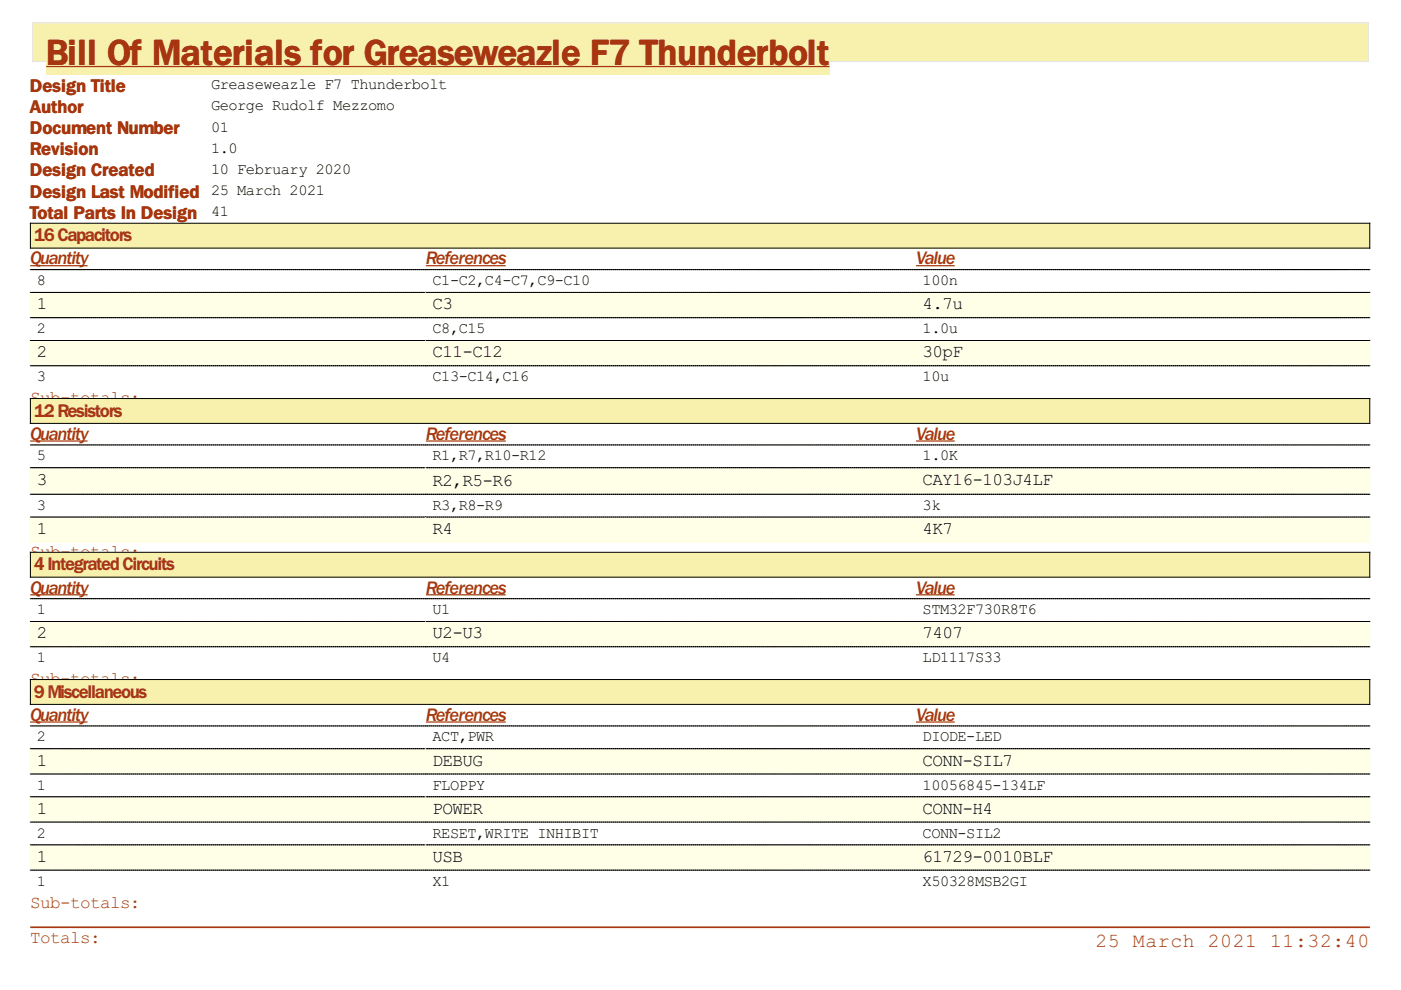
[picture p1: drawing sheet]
<svg xmlns="http://www.w3.org/2000/svg" width="297mm" height="210mm" viewBox="0 0 297 210" stroke-linecap="round" stroke-linejoin="round" font-family="sans-serif">
<defs><g id="words">
<text font-size="9" fill="#a73610" x="9.7" y="13.8">Bill Of Materials for Greaseweazle F7 Thunderbolt</text>
<g font-size="4.8" fill="#a73610">
<text x="232.3" y="200.8">25 March 2021</text>
<text x="269.3" y="200.8">11:32:40</text>
</g>
<g font-size="4.5" fill="#a73610">
<text x="6.3" y="19.4">Design Title</text>
<text x="6.3" y="23.9">Author</text>
<text x="6.3" y="28.4">Document Number</text>
<text x="6.3" y="32.9">Revision</text>
<text x="6.3" y="37.4">Design Created</text>
<text x="6.3" y="41.9">Design Last Modified</text>
<text x="6.3" y="46.4">Total Parts In Design</text>
<text x="7.2" y="51.2">16Capacitors</text>
<text x="6.4" y="56.1">Quantity</text>
<text x="90.3" y="56.1">References</text>
<text x="194.2" y="56.1">Value</text>
<text x="7.2" y="88.3">12Resistors</text>
<text x="6.4" y="93.2">Quantity</text>
<text x="90.3" y="93.2">References</text>
<text x="194.2" y="93.2">Value</text>
<text x="6.4" y="125.8">Quantity</text>
<text x="7.2" y="120.9">4IntegratedCircuits</text>
<text x="90.3" y="125.8">References</text>
<text x="194.2" y="125.8">Value</text>
<text x="7.2" y="147.9">9Miscellaneous</text>
<text x="6.4" y="152.8">Quantity</text>
<text x="90.3" y="152.8">References</text>
<text x="194.2" y="152.8">Value</text>
</g>
<g font-size="4.2">
<text x="7.8" y="65.6">1</text>
<text x="91.7" y="65.6">C3</text>
<text x="195.6" y="65.6">4.7u</text>
<text x="7.8" y="75.8">2</text>
<text x="91.7" y="75.8">C11-C12</text>
<text x="195.6" y="75.8">30pF</text>
<text x="7.8" y="102.7">3</text>
<text x="91.7" y="103">R2,R5-R6</text>
<text x="195.6" y="102.7">CAY16-103J4LF</text>
<text x="7.8" y="113.2">1</text>
<text x="91.7" y="113.2">R4</text>
<text x="195.6" y="113.2">4K7</text>
<text x="7.8" y="135.3">2</text>
<text x="91.7" y="135.3">U2-U3</text>
<text x="195.6" y="135.3">7407</text>
<text x="7.8" y="162.3">1</text>
<text x="91.7" y="162.3">DEBUG</text>
<text x="195.6" y="162.3">CONN-SIL7</text>
<text x="7.8" y="172.5">1</text>
<text x="91.7" y="172.5">POWER</text>
<text x="195.6" y="172.5">CONN-H4</text>
<text x="7.8" y="182.7">1</text>
<text x="91.7" y="182.7">USB</text>
<text x="195.6" y="182.7">61729-0010BLF</text>
</g>
<g font-size="4.2" fill="#a73610">
<text x="6.4" y="85.5">Sub-totals:</text>
<text x="6.4" y="118.1">Sub-totals:</text>
<text x="6.4" y="145.1">Sub-totals:</text>
<text x="6.4" y="192.5">Sub-totals:</text>
<text x="6.4" y="199.9">Totals:</text>
</g>
<g font-size="3.7">
<text x="44.8" y="18.9">Greaseweazle F7 Thunderbolt</text>
<text x="44.8" y="23.4">George Rudolf Mezzomo</text>
<text x="44.8" y="27.9">01</text>
<text x="44.8" y="32.4">1.0</text>
<text x="44.8" y="36.9">10 February 2020</text>
<text x="44.8" y="41.4">25 March 2021</text>
<text x="44.8" y="45.9">41</text>
<text x="7.8" y="60.5">8</text>
<text x="91.7" y="60.5">C1-C2,C4-C7,C9-C10</text>
<text x="195.6" y="60.5">100n</text>
<text x="7.8" y="70.7">2</text>
<text x="91.7" y="70.7">C8,C15</text>
<text x="195.6" y="70.7">1.0u</text>
<text x="7.8" y="80.8">3</text>
<text x="91.7" y="80.8">C13-C14,C16</text>
<text x="195.6" y="80.8">10u</text>
<text x="7.8" y="97.6">5</text>
<text x="91.7" y="97.6">R1,R7,R10-R12</text>
<text x="195.6" y="97.6">1.0K</text>
<text x="7.8" y="108.1">3</text>
<text x="91.7" y="108.1">R3,R8-R9</text>
<text x="195.6" y="108.1">3k</text>
<text x="7.8" y="130.2">1</text>
<text x="91.7" y="130.2">U1</text>
<text x="195.6" y="130.2">STM32F730R8T6</text>
<text x="7.8" y="140.4">1</text>
<text x="91.7" y="140.4">U4</text>
<text x="195.6" y="140.4">LD1117S33</text>
<text x="7.8" y="157.2">2</text>
<text x="91.7" y="157.2">ACT,PWR</text>
<text x="195.6" y="157.2">DIODE-LED</text>
<text x="7.8" y="167.4">1</text>
<text x="91.7" y="167.4">FLOPPY</text>
<text x="195.6" y="167.4">10056845-134LF</text>
<text x="7.8" y="177.6">2</text>
<text x="91.7" y="177.6">RESET,WRITE INHIBIT</text>
<text x="195.6" y="177.6">CONN-SIL2</text>
<text x="7.8" y="187.8">1</text>
<text x="91.7" y="187.8">X1</text>
<text x="195.6" y="187.8">X50328MSB2GI</text>
</g>
</g></defs>
<path d="M6.8 4.7h283.4v8.5h-283.4z" fill="#f7f1ad"/>
<path d="M7 4.8h283.1v8.3h-283.1z" fill="none" stroke="#e2e2ef" stroke-width=".21"/>
<path d="M9.8 6.9h166.1v9h-166.1z" fill="#f7f1ad"/>
<path d="M9.8 14.1h166.1" fill="none" stroke="#a73610" stroke-width=".26"/>
<path d="M6.4 47.3h284.1v5.3h-284.1z" fill="#f7f1ad"/>
<path d="M6.4 47.3h284v5.3h-284z" fill="none" stroke="#000" stroke-width=".21"/>
<path d="M7.1 47.6h20.7v4.5h-20.7z" fill="#f7f1ad"/>
<path d="M6.4 56.3h12.2M90.3 56.3h16.9M194.2 56.3h8.2" fill="none" stroke="#a73610" stroke-width=".26"/>
<path d="M6.4 57.2h83.9M90.3 57.2h103.9M194.3 57.2h96.1" fill="none" stroke="#000" stroke-width=".21" stroke-dasharray=".3 .1"/>
<path d="M6.4 62h83.9v5.3h-83.9z" fill="#feffe6"/>
<path d="M6.4 62h83.9" fill="none" stroke="#000" stroke-width=".21" stroke-dasharray=".3 .1"/>
<g fill="#feffe6">
<path d="M7.7 62.2h2.1v4.2h-2.1z"/>
<path d="M90.3 62h103.9v5.3h-103.9z"/>
</g>
<path d="M90.3 62h103.9" fill="none" stroke="#000" stroke-width=".21" stroke-dasharray=".3 .1"/>
<g fill="#feffe6">
<path d="M91.5 62.2h4.2v4.2h-4.2z"/>
<path d="M194.2 62h96.3v5.3h-96.3z"/>
</g>
<path d="M194.3 62h96.1" fill="none" stroke="#000" stroke-width=".21" stroke-dasharray=".3 .1"/>
<path d="M195.4 62.2h8.5v4.2h-8.5z" fill="#feffe6"/>
<path d="M6.4 67.4h83.9M90.3 67.4h103.9M194.3 67.4h96.1" fill="none" stroke="#000" stroke-width=".21" stroke-dasharray=".3 .1"/>
<path d="M6.4 72.2h83.9v5.3h-83.9z" fill="#feffe6"/>
<path d="M6.4 72.2h83.9" fill="none" stroke="#000" stroke-width=".21" stroke-dasharray=".3 .1"/>
<g fill="#feffe6">
<path d="M7.7 72.5h2.1v4.2h-2.1z"/>
<path d="M90.3 72.2h103.9v5.3h-103.9z"/>
</g>
<path d="M90.3 72.2h103.9" fill="none" stroke="#000" stroke-width=".21" stroke-dasharray=".3 .1"/>
<g fill="#feffe6">
<path d="M91.5 72.5h14.8v4.2h-14.8z"/>
<path d="M194.2 72.2h96.3v5.3h-96.3z"/>
</g>
<path d="M194.3 72.2h96.1" fill="none" stroke="#000" stroke-width=".21" stroke-dasharray=".3 .1"/>
<path d="M195.4 72.5h8.5v4.2h-8.5z" fill="#feffe6"/>
<path d="M6.4 77.6h83.9M90.3 77.6h103.9M194.3 77.6h96.1" fill="none" stroke="#000" stroke-width=".21" stroke-dasharray=".3 .1"/>
<path d="M6.4 84.5h284.1v5.3h-284.1z" fill="#f7f1ad"/>
<path d="M6.4 84.5h284v5.3h-284z" fill="none" stroke="#000" stroke-width=".21"/>
<path d="M7.1 84.6h18.6v4.5h-18.6z" fill="#f7f1ad"/>
<path d="M6.4 93.5h12.2M90.3 93.5h16.9M194.2 93.5h8.2" fill="none" stroke="#a73610" stroke-width=".26"/>
<path d="M6.4 94.3h83.9M90.3 94.3h103.9M194.3 94.3h96.1" fill="none" stroke="#000" stroke-width=".21" stroke-dasharray=".3 .1"/>
<path d="M6.4 99.1h83.9v5.7h-83.9z" fill="#feffe6"/>
<path d="M6.4 99.2h83.9" fill="none" stroke="#000" stroke-width=".21" stroke-dasharray=".3 .1"/>
<g fill="#feffe6">
<path d="M7.7 99.4h2.1v4.3h-2.1z"/>
<path d="M90.3 99.1h103.9v5.7h-103.9z"/>
</g>
<path d="M90.3 99.2h103.9" fill="none" stroke="#000" stroke-width=".21" stroke-dasharray=".3 .1"/>
<g fill="#feffe6">
<path d="M91.5 99.4h16.9v4.5h-16.9z"/>
<path d="M194.2 99.1h96.3v5.7h-96.3z"/>
</g>
<path d="M194.3 99.2h96.1" fill="none" stroke="#000" stroke-width=".21" stroke-dasharray=".3 .1"/>
<path d="M195.4 99.4h27.5v4.3h-27.5z" fill="#feffe6"/>
<path d="M6.4 104.8h83.9M90.3 104.8h103.9M194.3 104.8h96.1" fill="none" stroke="#000" stroke-width=".21" stroke-dasharray=".3 .1"/>
<path d="M6.4 109.6h83.9v5.3h-83.9z" fill="#feffe6"/>
<path d="M6.4 109.6h83.9" fill="none" stroke="#000" stroke-width=".21" stroke-dasharray=".3 .1"/>
<g fill="#feffe6">
<path d="M7.7 109.8h2.1v4.2h-2.1z"/>
<path d="M90.3 109.6h103.9v5.3h-103.9z"/>
</g>
<path d="M90.3 109.6h103.9" fill="none" stroke="#000" stroke-width=".21" stroke-dasharray=".3 .1"/>
<g fill="#feffe6">
<path d="M91.5 109.8h4.2v4.2h-4.2z"/>
<path d="M194.2 109.6h96.3v5.3h-96.3z"/>
</g>
<path d="M194.3 109.6h96.1" fill="none" stroke="#000" stroke-width=".21" stroke-dasharray=".3 .1"/>
<path d="M195.4 109.8h6.4v4.2h-6.4z" fill="#feffe6"/>
<path d="M6.4 117.1h284.1v5.3h-284.1z" fill="#f7f1ad"/>
<path d="M6.4 117.1h284v5.3h-284z" fill="none" stroke="#000" stroke-width=".21"/>
<path d="M7.1 117.4h29.7v4.5h-29.7z" fill="#f7f1ad"/>
<path d="M6.4 126.1h12.2M90.3 126.1h16.9M194.2 126.1h8.2" fill="none" stroke="#a73610" stroke-width=".26"/>
<path d="M6.4 126.9h83.9M90.3 126.9h103.9M194.3 126.9h96.1" fill="none" stroke="#000" stroke-width=".21" stroke-dasharray=".3 .1"/>
<path d="M6.4 131.7h83.9v5.4h-83.9z" fill="#feffe6"/>
<path d="M6.4 131.8h83.9" fill="none" stroke="#000" stroke-width=".21" stroke-dasharray=".3 .1"/>
<g fill="#feffe6">
<path d="M7.7 132h2.1v4.2h-2.1z"/>
<path d="M90.3 131.7h103.9v5.4h-103.9z"/>
</g>
<path d="M90.3 131.8h103.9" fill="none" stroke="#000" stroke-width=".21" stroke-dasharray=".3 .1"/>
<g fill="#feffe6">
<path d="M91.5 132h10.6v4.2h-10.6z"/>
<path d="M194.2 131.7h96.3v5.4h-96.3z"/>
</g>
<path d="M194.3 131.8h96.1" fill="none" stroke="#000" stroke-width=".21" stroke-dasharray=".3 .1"/>
<path d="M195.4 132h8.5v4.2h-8.5z" fill="#feffe6"/>
<path d="M6.4 137.1h83.9M90.3 137.1h103.9M194.3 137.1h96.1" fill="none" stroke="#000" stroke-width=".21" stroke-dasharray=".3 .1"/>
<path d="M6.4 144h284.1v5.4h-284.1z" fill="#f7f1ad"/>
<path d="M6.4 144.1h284v5.2h-284z" fill="none" stroke="#000" stroke-width=".21"/>
<path d="M7.1 144.4h23.8v4.5h-23.8z" fill="#f7f1ad"/>
<path d="M6.4 153.1h12.2M90.3 153.1h16.9M194.2 153.1h8.2" fill="none" stroke="#a73610" stroke-width=".26"/>
<path d="M6.4 153.9h83.9M90.3 153.9h103.9M194.3 153.9h96.1" fill="none" stroke="#000" stroke-width=".21" stroke-dasharray=".3 .1"/>
<path d="M6.4 158.7h83.9v5.4h-83.9z" fill="#feffe6"/>
<path d="M6.4 158.7h83.9" fill="none" stroke="#000" stroke-width=".21" stroke-dasharray=".3 .1"/>
<g fill="#feffe6">
<path d="M7.7 159h2.1v4.2h-2.1z"/>
<path d="M90.3 158.7h103.9v5.4h-103.9z"/>
</g>
<path d="M90.3 158.7h103.9" fill="none" stroke="#000" stroke-width=".21" stroke-dasharray=".3 .1"/>
<g fill="#feffe6">
<path d="M91.5 159h10.6v4.2h-10.6z"/>
<path d="M194.2 158.7h96.3v5.4h-96.3z"/>
</g>
<path d="M194.3 158.7h96.1" fill="none" stroke="#000" stroke-width=".21" stroke-dasharray=".3 .1"/>
<path d="M195.4 159h19.1v4.2h-19.1z" fill="#feffe6"/>
<path d="M6.4 164.1h83.9M90.3 164.1h103.9M194.3 164.1h96.1" fill="none" stroke="#000" stroke-width=".21" stroke-dasharray=".3 .1"/>
<path d="M6.4 168.9h83.9v5.4h-83.9z" fill="#feffe6"/>
<path d="M6.4 168.9h83.9" fill="none" stroke="#000" stroke-width=".21" stroke-dasharray=".3 .1"/>
<g fill="#feffe6">
<path d="M7.7 169.3h2.1v4.2h-2.1z"/>
<path d="M90.3 168.9h103.9v5.4h-103.9z"/>
</g>
<path d="M90.3 168.9h103.9" fill="none" stroke="#000" stroke-width=".21" stroke-dasharray=".3 .1"/>
<g fill="#feffe6">
<path d="M91.5 169.3h10.6v4.2h-10.6z"/>
<path d="M194.2 168.9h96.3v5.4h-96.3z"/>
</g>
<path d="M194.3 168.9h96.1" fill="none" stroke="#000" stroke-width=".21" stroke-dasharray=".3 .1"/>
<path d="M195.4 169.3h14.8v4.2h-14.8z" fill="#feffe6"/>
<path d="M6.4 174.3h83.9M90.3 174.3h103.9M194.3 174.3h96.1" fill="none" stroke="#000" stroke-width=".21" stroke-dasharray=".3 .1"/>
<path d="M6.4 179.1h83.9v5.4h-83.9z" fill="#feffe6"/>
<path d="M6.4 179.1h83.9" fill="none" stroke="#000" stroke-width=".21" stroke-dasharray=".3 .1"/>
<g fill="#feffe6">
<path d="M7.7 179.3h2.1v4.2h-2.1z"/>
<path d="M90.3 179.1h103.9v5.4h-103.9z"/>
</g>
<path d="M90.3 179.1h103.9" fill="none" stroke="#000" stroke-width=".21" stroke-dasharray=".3 .1"/>
<g fill="#feffe6">
<path d="M91.5 179.3h6.4v4.2h-6.4z"/>
<path d="M194.2 179.1h96.3v5.4h-96.3z"/>
</g>
<path d="M194.3 179.1h96.1" fill="none" stroke="#000" stroke-width=".21" stroke-dasharray=".3 .1"/>
<path d="M195.4 179.3h27.5v4.2h-27.5z" fill="#feffe6"/>
<path d="M6.4 184.5h83.9M90.3 184.5h103.9M194.3 184.5h96.1" fill="none" stroke="#000" stroke-width=".21" stroke-dasharray=".3 .1"/>
<path d="M6.6 196.6h283.7" fill="none" stroke="#a73610" stroke-width=".35"/>
<use href="#words"/>
</svg>
